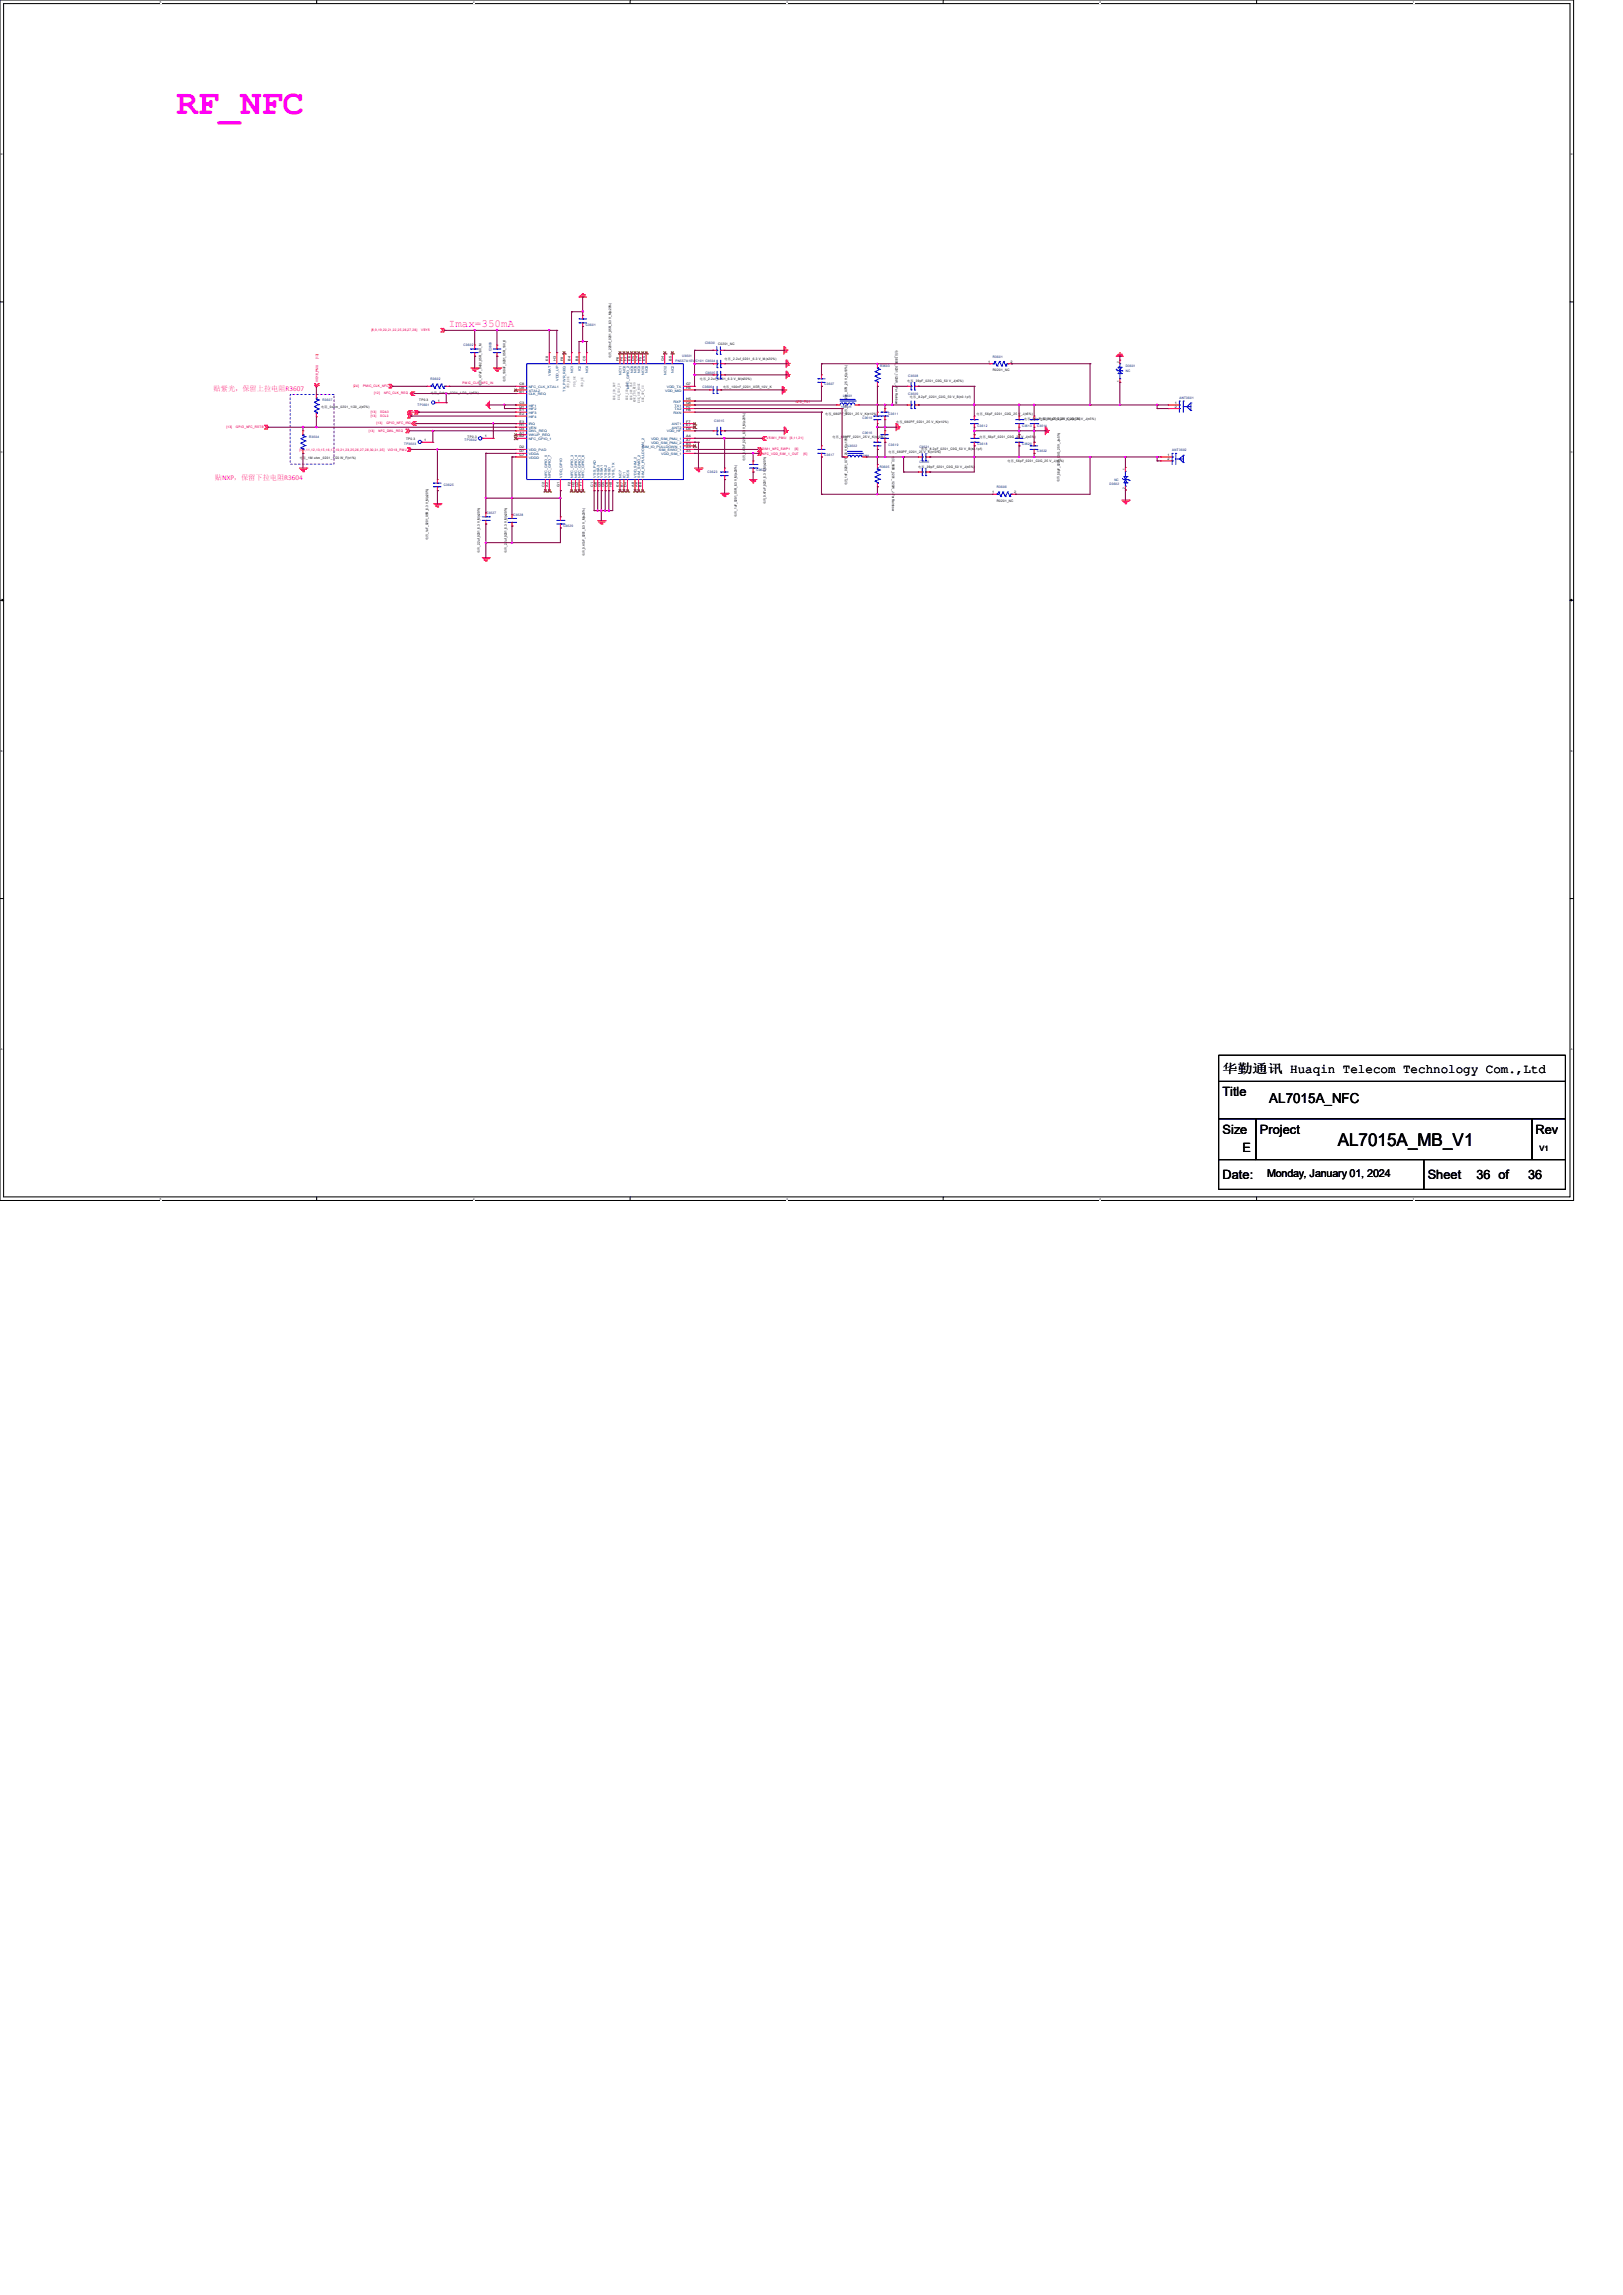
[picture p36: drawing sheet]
<svg xmlns="http://www.w3.org/2000/svg" width="210mm" height="297mm" viewBox="0 0 210 297" stroke-linecap="round" stroke-linejoin="round" font-family="sans-serif">
<defs><g id="words">
<text font-size="4.6" fill="#f0f" x="22.8" y="14.7">RF_NFC</text>
<text font-size="2.3" x="173.1" y="148.3">AL7015A_MB_V1</text>
<text font-size="1.8" x="164.2" y="142.7">AL7015A_NFC</text>
<g font-size="1.7">
<text x="158.2" y="138.9">华勤通讯 Huaqin Telecom Technology Com.,Ltd</text>
<text x="158.2" y="141.9">Title</text>
<text x="158.2" y="146.7">Size</text>
<text x="160.8" y="149.1">E</text>
<text x="163" y="146.7">Project</text>
<text x="198.7" y="146.7">Rev</text>
<text x="158.2" y="152.5">Date:</text>
<text x="184.7" y="152.5">Sheet</text>
<text x="191" y="152.5">36 of</text>
<text x="197.7" y="152.5">36</text>
</g>
<text font-size="1.4" fill="#f0f" x="58.1" y="42.4">Imax=350mA</text>
<text font-size="1.4" x="164" y="152.4">Monday, January 01, 2024</text>
<text font-size="1" x="199.2" y="149">V1</text>
<g font-size=".9" fill="#f0f">
<text x="27.6" y="50.6">贴紫光，保留上拉电阻R3607</text>
<text x="27.8" y="62.1">贴NXP，保留下拉电阻R3604</text>
</g>
<g font-size=".4" fill="#f00">
<text x="41.1" y="46.4" transform="rotate(-90 41.1 46.4)">[13]</text>
<text x="48.1" y="42.9">[8,9,19,20,21,22,25,26,27,28]</text>
<text x="54.5" y="42.9">VSYS</text>
<text x="41.2" y="49.4" transform="rotate(-90 41.2 49.4)">VIO18_PMU</text>
<text x="45.7" y="50.1">[24]</text>
<text x="47" y="50.1">PMIC_CLK_NFC</text>
<text x="48" y="53.4">[13]</text>
<text x="48" y="54">[13]</text>
<text x="48.4" y="51">[12]</text>
<text x="49.2" y="53.4">SDA3</text>
<text x="49.2" y="54">SCL3</text>
<text x="49.7" y="51">NFC_CLK_REQ</text>
<text x="59.9" y="49.7">PMIC_CLK_NFC_IN</text>
<text x="103" y="52.1">NFC_TX1</text>
<text x="29.3" y="55.4">[13]</text>
<text x="30.5" y="55.4">GPIO_NFC_RSTB</text>
<text x="38.7" y="58.3">[5,6,11,12,13,15,16,17,19,21,23,25,26,27,28,30,31,35]</text>
<text x="47.7" y="55.9">[13]</text>
<text x="48.7" y="54.9">[13]</text>
<text x="49" y="55.9">NFC_DWL_REQ</text>
<text x="50" y="54.9">GPIO_NFC_IRQ</text>
<text x="50.2" y="58.3">VIO18_PMU</text>
<text x="98.6" y="58.3">SIM1_NFC_SWP1</text>
<text x="98.7" y="58.8">NFC_VDD_SIM_1_OUT</text>
<text x="99.2" y="56.9">VSIM1_PMU</text>
<text x="102.2" y="56.9">[6,11,21]</text>
<text x="102.8" y="58.3">[6]</text>
<text x="104" y="58.8">[6]</text>
</g>
<g font-size=".4" fill="#000080">
<text x="60" y="44.8">C3602</text>
<text x="63.6" y="45.4" transform="rotate(-90 63.6 45.4)">C3603</text>
<text x="75.8" y="42.2">C3601</text>
<text x="87.4" y="46.9">PN557A1EV/C101 C3604</text>
<text x="88.3" y="46.2">U3601</text>
<text x="91.2" y="44.6">C3630</text>
<text x="113.9" y="47.5">R3603</text>
<text x="128.5" y="46.3">R3601</text>
<text x="145.7" y="47.5">D3601</text>
<text x="41.7" y="51.9">R3607</text>
<text x="54" y="52.5">TP3601</text>
<text x="55.7" y="49.2">R3602</text>
<text x="90.9" y="50.2">C3606</text>
<text x="91.3" y="48.3">C3605</text>
<text x="106.7" y="49.9">C3607</text>
<text x="108.8" y="52.8">160nH</text>
<text x="109.1" y="51.4">L3601</text>
<text x="115" y="53.8">C3611</text>
<text x="117.5" y="51.2">C3609</text>
<text x="117.5" y="48.8">C3608</text>
<text x="145.7" y="48.1">NC</text>
<text x="152.6" y="51.6">ANT3601</text>
<text x="40" y="56.7">R3604</text>
<text x="52.3" y="57.6">TP3603</text>
<text x="60.1" y="57.1">TP3602</text>
<text x="92.4" y="54.6">C3615</text>
<text x="106.7" y="59.1">C3617</text>
<text x="109.7" y="57.9">L3602</text>
<text x="111.1" y="59.1">160NH</text>
<text x="111.6" y="56.2">C3616</text>
<text x="111.6" y="54.3">C3610</text>
<text x="115" y="57.7">C3619</text>
<text x="119" y="57.9">C3621</text>
<text x="119" y="59.9">C3626</text>
<text x="126.5" y="57.6">C3618</text>
<text x="126.5" y="55.2">C3612</text>
<text x="132.3" y="57.6">C3620</text>
<text x="132.3" y="55.2">C3613</text>
<text x="134.2" y="55.2">C3614</text>
<text x="134.2" y="58.5">C3622</text>
<text x="151.7" y="58.4">ANT3602</text>
<text x="57.4" y="63">C3625</text>
<text x="91.6" y="61.2">C3623</text>
<text x="97.9" y="61">C3624</text>
<text x="113.8" y="60.6">R3605</text>
<text x="129" y="63.2">R3606</text>
<text x="143.6" y="62.7">D3602</text>
<text x="144.2" y="62.2">NC</text>
<text x="62.9" y="66.5">C3627</text>
<text x="66.4" y="66.8">C3628</text>
<text x="72.9" y="68.2">C3629</text>
</g>
<g font-size=".4">
<text x="71" y="46.7" transform="rotate(-90 71 46.7)">E8</text>
<text x="71.9" y="46.7" transform="rotate(-90 71.9 46.7)">H3</text>
<text x="72.9" y="46.7" transform="rotate(-90 72.9 46.7)">F8</text>
<text x="73.8" y="46.7" transform="rotate(-90 73.8 46.7)">B4</text>
<text x="74.8" y="46.7" transform="rotate(-90 74.8 46.7)">B8</text>
<text x="75.8" y="46.7" transform="rotate(-90 75.8 46.7)">C5</text>
<text x="79.1" y="46.3" transform="rotate(-90 79.1 46.3)">电容_220nF_0201_X5R_6.3 V_M(±20%)</text>
<text x="80.1" y="46.7" transform="rotate(-90 80.1 46.7)">F6</text>
<text x="80.6" y="46.7" transform="rotate(-90 80.6 46.7)">F4</text>
<text x="81.1" y="46.7" transform="rotate(-90 81.1 46.7)">F3</text>
<text x="81.6" y="46.7" transform="rotate(-90 81.6 46.7)">E6</text>
<text x="82" y="46.7" transform="rotate(-90 82 46.7)">D5</text>
<text x="82.5" y="46.7" transform="rotate(-90 82.5 46.7)">C4</text>
<text x="83" y="46.7" transform="rotate(-90 83 46.7)">F5</text>
<text x="83.5" y="46.7" transform="rotate(-90 83.5 46.7)">E5</text>
<text x="85.9" y="46.7" transform="rotate(-90 85.9 46.7)">G4</text>
<text x="86.9" y="46.7" transform="rotate(-90 86.9 46.7)">B5</text>
<text x="92.9" y="44.6">C0201_NC</text>
<text x="93.8" y="46.6">电容_2.2uf_0201_6.3 V_M(±20%)</text>
<text x="115.9" y="45.3" transform="rotate(90 115.9 45.3)">电阻_560R_0201_1/20W_J-For Rainbow</text>
<text x="127.9" y="46.9">1</text>
<text x="130.8" y="46.9">2</text>
<text x="144.9" y="47" transform="rotate(-90 144.9 47)">2</text>
<text x="41.6" y="52.8">电阻_0ohm_0201_1/20_J(±5%)</text>
<text x="54.2" y="51.9">TP0.3</text>
<text x="55.8" y="50.9">电阻_0ohm_0201_1/20_J(±5%)</text>
<text x="56.6" y="52">1</text>
<text x="62.3" y="50" transform="rotate(-90 62.3 50)">电容_4.7uF_0402_X5R_10V_M</text>
<text x="65.4" y="49.4" transform="rotate(-90 65.4 49.4)">电容_100nF_0201_X5R_10V_K</text>
<text x="67.2" y="50.8">B1</text>
<text x="67.2" y="52.3">C3</text>
<text x="67.2" y="49.9">C8</text>
<text x="67.2" y="52.7">D1</text>
<text x="67.2" y="50.3">D8</text>
<text x="67.2" y="53.2">E1</text>
<text x="67.2" y="53.7">E2</text>
<text x="73.7" y="50.2" transform="rotate(-90 73.7 50.2)">VSS_ESE</text>
<text x="74.5" y="50" transform="rotate(-90 74.5 50)">VDD_SE</text>
<text x="75.4" y="50.1" transform="rotate(-90 75.4 50.1)">VDD_SE</text>
<text x="79.6" y="51.8" transform="rotate(-90 79.6 51.8)">ESE_ISO_RST</text>
<text x="80.2" y="51.7" transform="rotate(-90 80.2 51.7)">ESE_ISO_IO</text>
<text x="81.2" y="51.8" transform="rotate(-90 81.2 51.8)">ESE_ISO_CLK</text>
<text x="81.8" y="51.8" transform="rotate(-90 81.8 51.8)">ESE_SPI_CLK</text>
<text x="82.2" y="52.1" transform="rotate(-90 82.2 52.1)">ESE_ISO_MISO</text>
<text x="82.8" y="52.1" transform="rotate(-90 82.8 52.1)">ESE_SPI_MOSI</text>
<text x="83.3" y="52" transform="rotate(-90 83.3 52)">ESE_SPI_CS</text>
<text x="88.8" y="49.9">G7</text>
<text x="88.8" y="52.3">G8</text>
<text x="88.8" y="50.3">H4</text>
<text x="88.8" y="51.8">H5</text>
<text x="88.8" y="53.2">H6</text>
<text x="88.8" y="52.7">H7</text>
<text x="90.6" y="49.2">电容_2.2uf_0201_6.3 V_M(±20%)</text>
<text x="93.6" y="50.2">电容_100nF_0201_X5R_10V_K</text>
<text x="106.8" y="53.8">电容_680PF_0201_25 V_K(±10%)</text>
<text x="109.6" y="53.7" transform="rotate(-90 109.6 53.7)">电容_1nF_0201_X7R_25 V_K(±10%)</text>
<text x="117.4" y="49.4">电容_39pF_0201_C0G_50 V_J(±5%)</text>
<text x="117.7" y="51.5">电容_8.2pF_0201_C0G_50 V_B(±0.1pf)</text>
<text x="126.4" y="53.7">电容_56pF_0201_C0G_25 V_J(±5%)</text>
<text x="128.5" y="48.1">R0201_NC</text>
<text x="144.9" y="49.4" transform="rotate(-90 144.9 49.4)">1</text>
<text x="152" y="52.3">1</text>
<text x="152" y="52.7">2</text>
<text x="38.8" y="59.4">电阻_1M ohm_0201_1/20 W_F(±1%)</text>
<text x="52.5" y="57">TP0.3</text>
<text x="54.9" y="57.1">1</text>
<text x="60.5" y="56.6">TP0.3</text>
<text x="62.7" y="56.6">1</text>
<text x="67.2" y="56.1">A1</text>
<text x="67.2" y="56.6">B2</text>
<text x="67.2" y="59">C7</text>
<text x="67.2" y="58">D2</text>
<text x="67.2" y="55.6">D3</text>
<text x="67.2" y="58.5">D7</text>
<text x="67.2" y="54.7">E3</text>
<text x="67.2" y="55.2">H1</text>
<text x="88.8" y="58">A3</text>
<text x="88.8" y="56.6">A4</text>
<text x="88.8" y="58.5">A5</text>
<text x="88.8" y="57.1">A7</text>
<text x="88.8" y="57.6">B3</text>
<text x="88.8" y="55.6">D6</text>
<text x="88.8" y="55.2">E7</text>
<text x="88.8" y="54.7">F7</text>
<text x="96.4" y="59.7" transform="rotate(-90 96.4 59.7)">电容_0.47uF_0201_6.3 V_M(±20%)</text>
<text x="107.7" y="56.7">电容_680PF_0201_25 V_K(±10%)</text>
<text x="115" y="58.6">电容_680PF_0201_25 V_K(±10%)</text>
<text x="115.4" y="59" transform="rotate(90 115.4 59)">电阻_560R_0201_1/20W_J-For Rainbow</text>
<text x="116" y="54.7">电容_680PF_0201_25 V_K(±10%)</text>
<text x="119.2" y="58.3">电容_8.2pF_0201_C0G_50 V_B(±0.1pf)</text>
<text x="126.7" y="56.7">电容_56pF_0201_C0G_25 V_J(±5%)</text>
<text x="130.4" y="59.8">电容_56pF_0201_C0G_25 V_J(±5%)</text>
<text x="132.5" y="54.3">电容_56pF_0201_C0G_25 V_J(±5%)</text>
<text x="134.5" y="54.3">电容_56pF_0201_C0G_25 V_J(±5%)</text>
<text x="151.1" y="59">1</text>
<text x="151.1" y="59.5">2</text>
<text x="70.4" y="63" transform="rotate(-90 70.4 63)">C2</text>
<text x="71" y="63" transform="rotate(-90 71 63)">A2</text>
<text x="72.4" y="63" transform="rotate(-90 72.4 63)">G1</text>
<text x="73.8" y="63" transform="rotate(-90 73.8 63)">F2</text>
<text x="74.3" y="63" transform="rotate(-90 74.3 63)">H2</text>
<text x="74.8" y="63" transform="rotate(-90 74.8 63)">G2</text>
<text x="75.3" y="63" transform="rotate(-90 75.3 63)">F1</text>
<text x="76.8" y="63" transform="rotate(-90 76.8 63)">C1</text>
<text x="77.2" y="63" transform="rotate(-90 77.2 63)">G6</text>
<text x="77.7" y="63" transform="rotate(-90 77.7 63)">G3</text>
<text x="78.2" y="63" transform="rotate(-90 78.2 63)">G5</text>
<text x="78.7" y="63" transform="rotate(-90 78.7 63)">C6</text>
<text x="79.2" y="63" transform="rotate(-90 79.2 63)">H8</text>
<text x="80.1" y="63" transform="rotate(-90 80.1 63)">E4</text>
<text x="80.6" y="63" transform="rotate(-90 80.6 63)">B7</text>
<text x="81.1" y="63" transform="rotate(-90 81.1 63)">D4</text>
<text x="82" y="63" transform="rotate(-90 82 63)">A8</text>
<text x="82.5" y="63" transform="rotate(-90 82.5 63)">A6</text>
<text x="83" y="63" transform="rotate(-90 83 63)">B6</text>
<text x="99.1" y="65.3" transform="rotate(-90 99.1 65.3)">电容_0.47uF_0201_6.3 V_M(±20%)</text>
<text x="109.6" y="62.8" transform="rotate(-90 109.6 62.8)">电容_1nF_0201_X7R_25 V_K(±10%)</text>
<text x="118.8" y="60.5">电容_39pF_0201_C0G_50 V_J(±5%)</text>
<text x="128.4" y="63.8">1</text>
<text x="129" y="64.9">R0201_NC</text>
<text x="131.2" y="63.8">2</text>
<text x="137.1" y="62.4" transform="rotate(-90 137.1 62.4)">电容_56pF_0201_C0G_25 V_J(±5%)</text>
<text x="145.6" y="63.2" transform="rotate(-90 145.6 63.2)">2</text>
<text x="145.6" y="60.8" transform="rotate(-90 145.6 60.8)">1</text>
<text x="55.4" y="69.9" transform="rotate(-90 55.4 69.9)">电容_1uF_0201_X5R_6.3 V_M(±20%)</text>
<text x="62.1" y="71.5" transform="rotate(-90 62.1 71.5)">电容_2.2uf_0201_6.3 V_M(±20%)</text>
<text x="65.6" y="71.5" transform="rotate(-90 65.6 71.5)">电容_2.2uf_0201_6.3 V_M(±20%)</text>
<text x="75.7" y="72" transform="rotate(-90 75.7 72)">电容_0.47uF_0201_6.3 V_M(±20%)</text>
<text x="95.3" y="66.8" transform="rotate(-90 95.3 66.8)">电容_1uF_0201_X5R_6.3 V_M(±20%)</text>
</g>
<g font-size=".4" fill="#004080">
<text x="68.4" y="51.1">CLK_REQ</text>
<text x="68.4" y="52.6">HIF1</text>
<text x="68.4" y="50.2">NFC_CLK_XTAL1</text>
<text x="68.4" y="53.1">HIF2</text>
<text x="68.4" y="50.7">XTAL2</text>
<text x="68.4" y="53.6">HIF3</text>
<text x="71.3" y="48.6" transform="rotate(-90 71.3 48.6)">VBAT</text>
<text x="72.3" y="49.3" transform="rotate(-90 72.3 49.3)">VDD_UP</text>
<text x="73.2" y="50.7" transform="rotate(-90 73.2 50.7)">TX_PWR_REQ</text>
<text x="74.2" y="48.3" transform="rotate(-90 74.2 48.3)">NC1</text>
<text x="75.1" y="48" transform="rotate(-90 75.1 48)">IC2</text>
<text x="76.1" y="48.3" transform="rotate(-90 76.1 48.3)">NC4</text>
<text x="80.4" y="48.5" transform="rotate(-90 80.4 48.5)">NC11</text>
<text x="80.9" y="48.3" transform="rotate(-90 80.9 48.3)">NC0</text>
<text x="81.4" y="50.3" transform="rotate(-90 81.4 50.3)">NFC_GPIO_2</text>
<text x="81.9" y="48.3" transform="rotate(-90 81.9 48.3)">NC9</text>
<text x="82.4" y="48.3" transform="rotate(-90 82.4 48.3)">NC6</text>
<text x="82.8" y="48.3" transform="rotate(-90 82.8 48.3)">NC3</text>
<text x="83.4" y="48.5" transform="rotate(-90 83.4 48.5)">NC10</text>
<text x="83.8" y="48.3" transform="rotate(-90 83.8 48.3)">NC8</text>
<text x="86.1" y="50.7">VDD_MID</text>
<text x="86.2" y="48.5" transform="rotate(-90 86.2 48.5)">NC12</text>
<text x="86.3" y="50.2">VDD_TX</text>
<text x="87.2" y="52.1">RXP</text>
<text x="87.2" y="53.6">RXN</text>
<text x="87.2" y="48.3" transform="rotate(-90 87.2 48.3)">NC2</text>
<text x="87.3" y="52.6">TX1</text>
<text x="87.3" y="53.1">TX2</text>
<text x="68.4" y="56.5">WKUP_REQ</text>
<text x="68.4" y="56.9">NFC_GPIO_1</text>
<text x="68.4" y="59.4">VDDD</text>
<text x="68.4" y="58.4">VDD_PAD</text>
<text x="68.4" y="56">DWL_REQ</text>
<text x="68.4" y="58.9">VDDA</text>
<text x="68.4" y="54.1">HIF4</text>
<text x="68.4" y="55">IRQ</text>
<text x="68.4" y="55.5">VEN</text>
<text x="83.1" y="57.9">SIM_IO_PULLDOWN_1</text>
<text x="84.2" y="56.9">VDD_SIM_PMU_1</text>
<text x="84.2" y="57.4">VDD_SIM_PMU_2</text>
<text x="85.3" y="58.4">SIM_SWIO_1</text>
<text x="85.6" y="58.9">VDD_SIM_1</text>
<text x="86.3" y="56">VDD_HF</text>
<text x="87" y="55.5">ANT2</text>
<text x="87" y="55">ANT1</text>
<text x="70.8" y="61.8" transform="rotate(-90 70.8 61.8)">NFC_GPIO_0</text>
<text x="71.3" y="61.8" transform="rotate(-90 71.3 61.8)">NFC_GPIO_7</text>
<text x="72.7" y="61.8" transform="rotate(-90 72.7 61.8)">VDD_GPIO</text>
<text x="74.2" y="61.8" transform="rotate(-90 74.2 61.8)">NFC_GPIO_3</text>
<text x="74.7" y="61.8" transform="rotate(-90 74.7 61.8)">NFC_GPIO_4</text>
<text x="75.1" y="61.8" transform="rotate(-90 75.1 61.8)">NFC_GPIO_5</text>
<text x="75.6" y="61.8" transform="rotate(-90 75.6 61.8)">NFC_GPIO_6</text>
<text x="77.1" y="61.8" transform="rotate(-90 77.1 61.8)">VSS_PAD</text>
<text x="77.6" y="61.8" transform="rotate(-90 77.6 61.8)">VSSA3</text>
<text x="78" y="61.8" transform="rotate(-90 78 61.8)">VSSA1</text>
<text x="78.5" y="61.8" transform="rotate(-90 78.5 61.8)">VSSA2</text>
<text x="79" y="61.8" transform="rotate(-90 79 61.8)">VSSD</text>
<text x="79.5" y="61.8" transform="rotate(-90 79.5 61.8)">VSS_TX</text>
<text x="80.4" y="61.8" transform="rotate(-90 80.4 61.8)">NC7</text>
<text x="80.9" y="61.8" transform="rotate(-90 80.9 61.8)">IC1</text>
<text x="81.4" y="61.8" transform="rotate(-90 81.4 61.8)">NC5</text>
<text x="82.4" y="61.8" transform="rotate(-90 82.4 61.8)">VDD_SIM_2</text>
<text x="82.8" y="61.8" transform="rotate(-90 82.8 61.8)">SIM_SWIO_2</text>
<text x="83.4" y="61.8" transform="rotate(-90 83.4 61.8)">SIM_IO_PULLDOWN_2</text>
</g>
<g font-size=".3">
<text x="20.7" y=".4">5</text>
<text x="61.2" y=".4">4</text>
<text x="101.8" y=".4">3</text>
<text x="142.3" y=".4">2</text>
<text x="182.8" y=".4">1</text>
<text x=".1" y="20.1">D</text>
<text x="203.3" y="20.1">D</text>
<text x=".1" y="58.7">C</text>
<text x="203.3" y="58.7">C</text>
<text x=".1" y="97.3">B</text>
<text x="203.3" y="97.3">B</text>
<text x=".1" y="135.9">A</text>
<text x="203.3" y="135.9">A</text>
<text x="20.7" y="155.3">5</text>
<text x="61.2" y="155.3">4</text>
<text x="101.8" y="155.3">3</text>
<text x="142.3" y="155.3">2</text>
<text x="182.8" y="155.3">1</text>
</g>
</g></defs>
<path d="M0 0h203.6v155.4h-203.6zM.5 .5h202.7v154.4h-202.7z" fill="none" stroke="#000" stroke-width=".13"/>
<g fill="#fff">
<path d="M20.7 .1h.2v.4h-.2z"/>
<path d="M20.7 155h.2v.4h-.2z"/>
</g>
<path d="M41 0v.5M41 154.9v.5" fill="none" stroke="#000" stroke-width=".13"/>
<g fill="#fff">
<path d="M61.2 .1h.2v.4h-.2z"/>
<path d="M61.2 155h.2v.4h-.2z"/>
</g>
<path d="M81.5 0v.5M81.5 154.9v.5" fill="none" stroke="#000" stroke-width=".13"/>
<g fill="#fff">
<path d="M101.8 .1h.1v.4h-.1z"/>
<path d="M101.8 155h.1v.4h-.1z"/>
</g>
<path d="M122 0v.5M122 154.9v.5" fill="none" stroke="#000" stroke-width=".13"/>
<g fill="#fff">
<path d="M142.3 .1h.2v.4h-.2z"/>
<path d="M142.3 155h.2v.4h-.2z"/>
</g>
<path d="M162.6 0v.5M162.6 154.9v.5" fill="none" stroke="#000" stroke-width=".13"/>
<g fill="#fff">
<path d="M182.8 .1h.2v.4h-.2z"/>
<path d="M182.8 155h.2v.4h-.2z"/>
<path d="M.1 19.8h.2v.4h-.2z"/>
<path d="M203.3 19.8h.2v.4h-.2z"/>
<path d="M.1 58.4h.2v.4h-.2z"/>
<path d="M203.3 58.4h.2v.4h-.2z"/>
</g>
<path d="M0 39.1h.5M203.2 39.1h.4" fill="none" stroke="#000" stroke-width=".13"/>
<g fill="#fff">
<path d="M.1 97h.2v.4h-.2z"/>
<path d="M203.3 97h.2v.4h-.2z"/>
</g>
<path d="M0 77.7h.5M203.2 77.7h.4" fill="none" stroke="#000" stroke-width=".13"/>
<path d="M.3 77.6l.2 .1-.2 .1zM203.2 77.7l.2-.1v.2z" fill="#000" stroke="#000" stroke-width=".13"/>
<g fill="#fff">
<path d="M.1 135.6h.2v.4h-.2z"/>
<path d="M203.3 135.6h.2v.4h-.2z"/>
</g>
<path d="M0 116.3h.5M203.2 116.3h.4M157.7 140h44.9v4.8h-44.9zM157.7 136.6h44.9v3.4h-44.9zM157.7 144.8h4.8v5.3h-4.8zM157.7 150.1h26.5v3.8h-26.5zM162.5 144.8h35.7v5.3h-35.7zM184.2 150.1h18.4v3.8h-18.4zM198.2 144.8h4.4v5.3h-4.4z" fill="none" stroke="#000" stroke-width=".13"/>
<path d="M37.5 51.1h5.7v9h-5.7z" fill="none" stroke="#8000ff" stroke-width=".13" stroke-dasharray=".3 .3"/>
<g fill="none" stroke="#f00" stroke-width=".13">
<path d="M74.9 38.4h.1M74.9 38.4h1M75.1 38.3h.1M75.1 38.3h.6M75.2 38.1h.4M75.4 38h.1M75.6 38.1h.1M34.2 55h.1M34.2 55.5h.1M34.2 55l.3 .3-.3 .2M34.5 55.5h.1M34.5 55h.1"/>
<path d="M34.5 55l.2 .3-.2 .2M39.2 58.7h.1M39.2 55.8h.1M39.2 55.8v.5M39.2 58.2v.5M40.7 49.9h.1M40.7 49.7h.1M40.7 49.9l.2 .2 .3-.2M40.7 49.7l.2 .2 .3-.2M40.9 53.9h.1M40.9 51.1h.1M40.9 51.1v.4"/>
<path d="M40.9 53.5v.4M41.2 49.9h.1M41.2 49.7h.1M50.3 49.7h.1M50.3 50.2h.1M50.3 49.7l.2 .3-.2 .2M50.5 50.2h.1M50.5 49.7h.1M50.5 49.7l.3 .3-.3 .2M52.5 55.5h.1M52.5 56h.1M52.5 55.5l.3 .3-.3 .2"/>
<path d="M52.7 53.6h.1M52.7 54.1h.1M52.7 58h.1M52.7 58.4h.1M52.7 53.6l.3 .2-.3 .3M52.7 58l.3 .2-.3 .2M52.8 56h.1M52.8 55.5h.1M52.8 55.5l.2 .3-.2 .2M53 53.1h.1M53 53.6h.1M53 54.1h.1"/>
<path d="M53 58.4h.1M53 58h.1M53 53.1l-.3 .2 .3 .3M53 53.3l.2 .3M53 53.3h.9M53 53.6l.2 .2-.2 .3M53 58l.2 .2-.2 .2M53.2 53.1h.1M53.2 53.6h.1M53.2 53.1l-.2 .2M53.3 50.7h.1M53.3 51.2h.1"/>
<path d="M53.3 50.7l-.2 .2 .2 .3M53.5 54.6h.1M53.5 55h.1M53.5 54.6l-.2 .2 .2 .2M53.6 50.7h.1M53.6 51.2h.1M53.6 50.7l-.3 .2 .3 .3M53.7 53.1h.1M53.7 53.6h.1M53.7 53.1l.2 .2M53.8 54.6h.1M53.8 55h.1"/>
<path d="M53.8 54.6l-.3 .2 .3 .2M53.9 53.6h.1M53.9 53.1h.1M53.9 53.3h.1M53.9 53.1l.3 .2-.3 .3M53.9 53.3l-.2 .3M54.6 57.2h1.4M55.2 50h.1M55.2 50h.5M56 57.2h.1M56.3 52.1h1.4M57.1 42.5h.1"/>
<path d="M57.1 43h.1M57.1 42.5l.2 .3-.2 .2M57.3 43h.1M57.3 42.5h.1M57.3 42.5l.3 .3-.3 .2M57.7 50h.4M57.7 52.1h.1M58.1 50h.1M60.9 47.6h1M61.1 47.8h.7M61.2 47.9h.1M61.2 47.9h.4"/>
<path d="M61.4 48h.1M61.4 44.7h.1M61.4 46.1h.1M61.4 44.7v.5M61.4 45.6v.5M61.5 48h.1M61.8 47.8h.1M61.9 47.6h.1M62.4 56.7h1.4M62.9 52.5h.1M62.9 52.4v.1M63.1 52.2h.1"/>
<path d="M63.1 52.2v.4M63.2 52.7h.1M63.2 52.1v.6M63.3 52.9h.1M63.3 51.9v1M63.8 56.7h.1M63.8 47.6h1M64 47.8h.6M64.1 47.9h.1M64.1 47.9h.4M64.3 48h.1M64.3 44.7h.1"/>
<path d="M64.3 46.1h.1M64.3 44.7v.5M64.3 45.6v.5M64.6 47.8h.1M64.8 47.6h.1M66.7 56.3h.1M66.7 50.9h.1M66.7 56.7h.1M66.7 52.4h.1M66.7 59.1h.1M66.7 50h.1M66.7 52.9h.1"/>
<path d="M66.7 58.2h.1M66.7 55.8h.1M66.7 58.7h.1M66.7 50.5h.1M66.7 53.3h.1M66.7 53.8h.1M66.7 54.8h.1M66.7 55.3h.1M66.7 53.3h1.5M66.7 59.1h1.5M66.7 50h1.5M66.7 52.4h1.5"/>
<path d="M66.7 56.3h1.5M66.7 58.2h1.5M66.7 56.7h1.5M66.7 58.7h1.5M66.7 50.9h1.5M66.7 52.9h1.5M66.7 55.8h1.5M66.7 50.5h1.5M66.7 53.8h1.5M66.7 54.8h1.5M66.7 55.3h1.5M71.1 45.6h.1"/>
<path d="M71.1 45.6v1.5M72.1 45.6h.1M72.1 45.6v1.5M73 45.6h.1M73 45.6v1.5M74 45.6h.1M74 45.6v1.5M74.9 45.6h.1M74.9 45.6v1.5M75.4 40.8h.1M75.4 42.2h.1M75.4 40.8v.5"/>
<path d="M75.4 41.8v.4M75.9 45.6h.1M75.9 45.6v1.5M80.2 45.6h.1M80.2 45.6v1.5M80.7 45.6h.1M80.7 45.6v1.5M81.2 45.6h.1M81.2 45.6v1.5M81.7 45.6h.1M81.7 45.6v1.5M82.2 45.6h.1"/>
<path d="M82.2 45.6v1.5M82.6 45.6h.1M82.6 45.6v1.5M83.1 45.6h.1M83.1 45.6v1.5M83.6 45.6h.1M83.6 45.6v1.5M86 45.6h.1M86 45.6v1.5M87 45.6h.1M87 45.6v1.5M88.4 53.3h1.5"/>
<path d="M88.4 50h1.5M88.4 52.4h1.5M88.4 58.2h1.5M88.4 56.7h1.5M88.4 58.7h1.5M88.4 57.2h1.5M88.4 57.7h1.5M88.4 52.9h1.5M88.4 55.8h1.5M88.4 50.5h1.5M88.4 54.8h1.5M88.4 55.3h1.5"/>
<path d="M88.4 51.9h1.5M89.9 58.2h.1M89.9 56.7h.1M89.9 58.7h.1M89.9 57.2h.1M89.9 57.7h.1M89.9 55.8h.1M89.9 55.3h.1M89.9 54.8h.1M89.9 50h.1M89.9 52.4h.1M89.9 50.5h.1"/>
<path d="M89.9 51.9h.1M89.9 53.3h.1M89.9 52.9h.1M91.8 50.5h.1M91.8 50.5h.5M92.2 45.3h.1M92.2 45.3h.6M92.3 47.1h.1M92.3 55.8h.1M92.3 48.5h.1M92.3 47.1h.5M92.3 55.8h.5"/>
<path d="M92.3 48.5h.5M92.8 50.5h.5M93.2 45.3h.5M93.3 50.5h.1M93.3 47.1h.5M93.3 55.8h.5M93.3 48.5h.5M93.7 45.3h.1M93.8 47.1h.1M93.8 55.8h.1M93.8 48.5h.1M97.5 59.6h.1"/>
<path d="M97.5 59.6v.5M98.1 58.4h.1M98.1 58h.1M98.1 58.9h.1M98.1 58l.2 .2-.2 .2M98.1 58.4l.2 .3-.2 .2M98.3 58.4h.1M98.3 58h.1M98.3 58.9h.1M98.3 58l.3 .2-.3 .2M98.3 58.4l.3 .3-.3 .2M98.8 57h.1"/>
<path d="M98.8 56.5h.1M98.8 56.5l-.2 .2 .2 .3M99.1 56.5h.1M99.1 57h.1M99.1 56.5l-.3 .2 .3 .3M101.2 50h.1M101.2 50v1M101.4 50.2h.1M101.4 50.2v.6M101.4 44.9h.1M101.4 44.9v.9M101.5 55.3h.1"/>
<path d="M101.5 55.3v1M101.5 50.7h.1M101.5 50.3v.4M101.6 45h.1M101.6 45v.7M101.6 55.4h.1M101.6 55.4v.7M101.7 50.5h.1M101.7 46.6h.1M101.7 48h.1M101.7 45.6h.1M101.7 45.2v.4"/>
<path d="M101.7 46.6v1M101.7 48v1M101.8 56h.1M101.8 55.6v.4M101.9 46.7h.1M101.9 48.2h.1M101.9 45.3h.1M101.9 45.3v.1M101.9 46.7v.7M101.9 48.2v.7M101.9 55.7h.1M101.9 55.7v.1"/>
<path d="M102 47.3h.1M102 48.7h.1M102 46.9v.4M102 48.3v.4M102.2 47h.1M102.2 48.5h.1M102.2 47v.1M102.2 48.5v.1M106.3 57.7h.1M106.3 59.1h.1M106.3 48.5h.1M106.3 50h.1"/>
<path d="M106.3 48.5v.5M106.3 49.5v.5M106.3 57.7v.5M106.3 58.7v.4M108.2 52.4h.1M108.2 52.4h.5M109.2 59.1h.1M109.2 59.1h.5M110.7 52.4h.4M111.1 52.4h.1M111.6 59.1h.5M112.1 59.1h.1"/>
<path d="M113.5 56.7h.1M113.5 58.2h.1M113.5 53.3h.1M113.5 54.8h.1M113.5 47.1h.1M113.5 50h.1M113.5 47.1v.5M113.5 49.5v.5M113.5 53.3v.5M113.5 54.3v.5M113.5 56.7v.5M113.5 57.7v.5"/>
<path d="M114.5 55.8h.1M114.5 57.2h.1M114.5 52.9h.1M114.5 54.3h.1M114.5 52.9v.4M114.5 53.8v.5M114.5 55.8v.5M114.5 56.7v.5M116 54.8h.1M116 54.8v1M116.1 54.9h.1M116.1 54.9v.7"/>
<path d="M116.2 55.5h.1M116.2 55.1v.4M116.4 55.2h.1M116.4 55.2v.1M117.4 52.4h.1M117.4 50h.1M117.4 50h.5M117.4 52.4h.5M118.4 50h.4M118.4 52.4h.4M118.8 59.1h.1M118.8 52.4h.1"/>
<path d="M118.8 50h.1M118.8 59.1h.5M119.8 59.1h.5M120.3 59.1h.1M126.1 57.7h.1M126.1 56.3h.1M126.1 53.8h.1M126.1 55.3h.1M126.1 53.8v.5M126.1 54.8v.5M126.1 56.3v.4M126.1 57.2v.5"/>
<path d="M128 47.1h.1M128 47.1h.5M130.4 47.1h.5M130.9 47.1h.1M131.9 56.3h.1M131.9 57.7h.1M131.9 55.3h.1M131.9 53.8h.1M131.9 53.8v.5M131.9 54.8v.5M131.9 56.3v.4M131.9 57.2v.5"/>
<path d="M133.8 55.3h.1M133.8 53.8h.1M133.8 57.2h.1M133.8 58.7h.1M133.8 53.8v.5M133.8 54.8v.5M133.8 57.2v.5M133.8 58.2v.5M135.3 55.3h.1M135.3 55.3v1M135.4 55.4h.1M135.4 55.4v.7"/>
<path d="M135.6 56h.1M135.6 55.6v.4M135.7 55.7h.1M135.7 55.7v.1M144.4 46.1h.1M144.4 46.1h1M144.6 46h.1M144.6 46h.6M144.7 45.8h.4M144.9 45.7h.1M144.9 49.5h.1M144.9 46.6h.1"/>
<path d="M144.9 46.6v.5M144.9 49v.5M145.1 45.8h.1M150.2 59.1h.1M150.2 59.6h.1M150.2 59.1h1.5M150.2 59.6h1.5M151.2 52.4h.1M151.2 52.9h.1M151.2 52.4h1.4M151.2 52.9h1.4M38.7 60.6h1"/>
<path d="M38.9 60.7h.6M39 60.9h.1M39 60.9h.4M39.2 61h.1M39.3 61h.1M39.5 60.7h.1M39.7 60.6h.1M56.1 65.2h1M56.3 65.3h.6M56.4 65.5h.1M56.4 65.5h.4M56.6 65.6h.1"/>
<path d="M56.6 62.1h.1M56.6 63.5h.1M56.6 62.1v.4M56.6 63v.5M56.9 65.3h.1M57.1 65.2h.1M62.4 72.2h.9M62.5 72.3h.7M62.7 72.5h.1M62.7 72.5h.4M62.8 72.6h.1M62.9 67.8h.1"/>
<path d="M62.9 66.4h.1M62.9 66.4v.5M62.9 67.4v.4M62.9 72.6h.1M63.2 72.3h.1M63.3 72.2h.1M66.3 68.1h.1M66.3 66.6h.1M66.3 66.6v.5M66.3 67.6v.5M70.6 63.5h.1M70.6 62.1v1.4"/>
<path d="M71.1 63.5h.1M71.1 62.1v1.4M72.5 63.5h.1M72.5 68.3h.1M72.5 66.9h.1M72.5 62.1v1.4M72.5 66.9v.5M72.5 67.8v.5M74 63.5h.1M74 62.1v1.4M74.5 63.5h.1M74.5 62.1v1.4"/>
<path d="M74.9 63.5h.1M74.9 62.1v1.4M75.4 63.5h.1M75.4 62.1v1.4M76.9 63.5h.1M76.9 62.1v1.4M77.3 63.5h.1M77.3 67.4h1M77.3 62.1v1.4M77.5 67.6h.6M77.6 67.7h.1M77.6 67.7h.4"/>
<path d="M77.8 67.8h.1M77.8 63.5h.1M77.8 62.1v1.4M77.9 67.8h.1M78.1 67.6h.1M78.3 67.4h.1M78.3 63.5h.1M78.3 62.1v1.4M78.8 63.5h.1M78.8 62.1v1.4M79.3 63.5h.1M79.3 62.1v1.4"/>
<path d="M80.2 63.5h.1M80.2 62.1v1.4M80.7 63.5h.1M80.7 62.1v1.4M81.2 63.5h.1M81.2 62.1v1.4M82.2 63.5h.1M82.2 62.1v1.4M82.6 63.5h.1M82.6 62.1v1.4M83.1 63.5h.1M83.1 62.1v1.4"/>
<path d="M89.9 60.6h.9M90 60.7h.7M90.2 60.9h.1M90.2 60.9h.4M90.3 61h.1M90.4 61h.1M90.7 60.7h.1M90.8 60.6h.1M93.3 63.8h.9M93.4 64h.7M93.6 64.1h.1M93.6 64.1h.3"/>
<path d="M93.7 64.3h.1M93.8 60.6h.1M93.8 62.1h.1M93.8 60.6v.5M93.8 61.6v.5M93.8 64.3h.1M94.1 64h.1M94.2 63.8h.1M97 62.1h.1M97 62.1h1M97.1 62.2h.1M97.1 62.2h.7"/>
<path d="M97.3 62.3h.4M97.4 62.5h.1M97.5 61.1h.1M97.5 60.6v.5M97.7 62.3h.1M113.5 63h.1M113.5 60.1h.1M113.5 60.1v.5M113.5 62.5v.5M118.8 61.1h.1M118.8 61.1h.5M119.8 61.1h.5"/>
<path d="M120.3 61.1h.1M128.5 64h.1M128.5 64h.5M130.9 64h.5M131.4 64h.1M145.2 64.7h.9M145.3 64.9h.7M145.5 65h.1M145.5 65h.3M145.6 65.2h.1M145.6 60.5h.1M145.6 63.4h.1"/>
<path d="M145.6 60.5v.5M145.6 62.9v.5M145.7 65.2h.1M146 64.9h.1M146.1 64.7h.1"/>
</g>
<g fill="none" stroke="#00f" stroke-width=".13">
<path d="M38.9 56.8h.1M38.9 57.4h.1M38.9 58h.1M38.9 56.8l.6 .3M38.9 57.4l.6 .3M38.9 58l.3 .1M39.2 56.3h.1M39.2 58.2h.1M39.2 56.4h.1M39.2 58.1h.1M39.2 56.3v.1M39.2 58.1v.1"/>
<path d="M39.2 56.4l.3 .1M39.5 56.5h.1M39.5 57.1h.1M39.5 57.7h.1M39.5 56.5l-.6 .3M39.5 57.1l-.6 .3M39.5 57.7l-.6 .3M40.7 52.1h.1M40.7 52.6h.1M40.7 53.2h.1M40.7 52.1l.5 .3M40.7 52.6l.5 .3"/>
<path d="M40.7 53.2l.2 .1M40.9 51.5h.1M40.9 53.5h.1M40.9 51.7h.1M40.9 53.3h.1M40.9 51.5v.2M40.9 53.3v.2M40.9 51.7l.3 .1M41.2 51.8h.1M41.2 52.4h.1M41.2 52.9h.1M41.2 51.8l-.5 .3"/>
<path d="M41.2 52.4l-.5 .2M41.2 52.9l-.5 .3M54.6 57.2h.1M55.7 50h.1M55.8 50h.1M56 49.7h.1M56 49.7l.3 .5M56 49.7l-.2 .3M56.3 50.2h.1M56.3 52.1h.1M56.6 49.7h.1M56.6 49.7l.3 .5"/>
<path d="M56.6 49.7l-.3 .5M56.9 50.2h.1M57.1 49.7h.1M57.1 49.7l.3 .5M57.1 49.7l-.2 .5M57.4 50.2h.1M57.5 50h.1M57.5 50h.2M57.5 50l-.1 .2M57.7 50h.1M60.9 45.2h.1M60.9 45.6h.1"/>
<path d="M60.9 45.2h1M60.9 45.6h1M61.4 45.2h.1M61.4 45.6h.1M62.4 56.7h.1M63.8 45.2h.1M63.8 45.6h.1M63.8 45.2h1M63.8 45.6h1M64.3 45.2h.1M64.3 45.6h.1M68.2 47.1h20.2v15h-20.2z"/>
<path d="M74.9 41.3h.1M74.9 41.8h.1M74.9 41.3h1M74.9 41.8h1M75.4 41.3h.1M75.4 41.8h.1M92.3 50.5h.1M92.3 50.9h.1M92.3 50v.9M92.8 45.3h.1M92.8 45.8h.1M92.8 44.9v.9"/>
<path d="M92.8 47.1h.1M92.8 47.6h.1M92.8 50.9h.1M92.8 50.5h.1M92.8 55.8h.1M92.8 56.3h.1M92.8 48.5h.1M92.8 49h.1M92.8 46.6v1M92.8 48v1M92.8 50v.9M92.8 55.3v1"/>
<path d="M93.2 45.8h.1M93.2 45.3h.1M93.2 44.9v.9M93.3 47.6h.1M93.3 47.1h.1M93.3 56.3h.1M93.3 55.8h.1M93.3 49h.1M93.3 48.5h.1M93.3 46.6v1M93.3 48v1M93.3 55.3v1"/>
<path d="M105.8 58.2h.1M105.8 58.7h.1M105.8 49h.1M105.8 49.5h.1M105.8 58.2h1M105.8 58.7h1M105.8 49h1M105.8 49.5h1M106.3 58.2h.1M106.3 58.7h.1M106.3 49h.1M106.3 49.5h.1"/>
<path d="M108.7 51.7h.1M108.7 51.9h2M108.7 51.7h2M109.1 52.4v-.2h-.2h-.1l-.1 .2M109.6 52.4v-.2l-.2-.1-.2 .1v.2M109.7 58.4h.1M109.7 59.1l.2-.2 .2 .2M109.7 58.7h1.9M109.7 58.4h1.9M110.1 52.4v-.2h-.2h-.2v.2M110.2 59.1v-.1l.2-.1 .2 .2M110.6 52.4v-.2l-.2-.1-.2 .1v.2"/>
<path d="M110.7 51.9h.1M110.7 59.1l.2-.2 .2 .2M111.1 59.1l.2-.2 .2 .2M111.6 58.7h.1M113.1 57.2h.1M113.1 57.7h.1M113.1 53.8h.1M113.1 54.3h.1M113.1 57.2h.9M113.1 54.3h.9M113.1 57.7h.9M113.1 53.8h1.9"/>
<path d="M113.2 49.3h.1M113.2 48.7h.1M113.2 48.1h.1M113.2 49.3l.3 .1M113.2 48.7l.6 .3M113.2 48.1l.6 .3M113.5 57.2h.1M113.5 57.7h.1M113.5 53.8h.1M113.5 54.3h.1M113.5 49.5h.1M113.5 47.6h.1"/>
<path d="M113.5 49.4h.1M113.5 47.7h.1M113.5 47.6v.1M113.5 49.4v.1M113.5 47.7l.3 .1M113.8 49h.1M113.8 48.4h.1M113.8 47.8h.1M113.8 49l-.6 .3M113.8 48.4l-.6 .3M113.8 47.8l-.6 .3M114 56.3h.1"/>
<path d="M114 56.7h.1M114 53.3h.1M114 53.8h.1M114 56.7h1M114 56.3h1M114 53.3h1M114.5 56.3h.1M114.5 56.7h.1M114.5 53.3h.1M114.5 53.8h.1M117.9 52.4h.1M117.9 52.9h.1"/>
<path d="M117.9 50h.1M117.9 50.5h.1M117.9 49.5v1M117.9 51.9v1M118.4 52.9h.1M118.4 52.4h.1M118.4 50.5h.1M118.4 50h.1M118.4 49.5v1M118.4 51.9v1M119.3 59.1h.1M119.3 59.6h.1"/>
<path d="M119.3 58.7v.9M119.8 59.6h.1M119.8 59.1h.1M119.8 58.7v.9M125.6 54.3h.1M125.6 54.8h.1M125.6 56.7h1M125.6 57.2h1M125.6 54.8h1M125.6 54.3h1M126.1 57.2h.1M126.1 56.7h.1"/>
<path d="M126.1 54.3h.1M126.1 54.8h.1M126.6 57.2h.1M126.6 56.7h.1M128.5 47.1h.1M128.6 47.1h.1M128.7 46.8h.1M128.7 46.8l.3 .6M128.7 46.8l-.1 .3M129 47.4h.1M129.3 46.8h.1M129.3 46.8l.3 .6"/>
<path d="M129.3 46.8l-.3 .6M129.6 47.4h.1M129.9 46.8h.1M129.9 46.8l.3 .6M129.9 46.8l-.3 .6M130.2 47.4h.1M130.3 47.1h.1M130.3 47.1l-.1 .3M130.4 47.1h.1M131.4 56.7h.1M131.4 57.2h.1M131.4 56.7h1"/>
<path d="M131.4 57.2h1M131.4 54.8h1M131.4 54.3h1M131.9 56.7h.1M131.9 57.2h.1M131.9 54.8h.1M131.9 54.3h.1M132.4 54.8h.1M132.4 54.3h.1M133.3 57.7h.1M133.3 58.2h.1M133.3 58.2h1"/>
<path d="M133.3 54.8h1M133.3 54.3h1M133.3 57.7h1M133.8 54.8h.1M133.8 54.3h.1M133.8 57.7h.1M133.8 58.2h.1M134.3 54.8h.1M134.3 54.3h.1M144.4 47.8h.1M144.4 47.8l.2 .2M144.6 48h.1"/>
<path d="M144.6 48h.6M144.7 47.5h.1M144.7 48.3h.1M144.7 47.5l.2 .4M144.7 47.5h.4M144.7 48.3h.4M144.9 47.1h.1M144.9 49h.1M144.9 47.9h.1M144.9 48h.1M144.9 47.1v.5M144.9 47.9v.2"/>
<path d="M144.9 48.3v.7M144.9 48l-.2 .3M144.9 48l.2 .3M145.1 47.5h.1M145.1 48.3h.1M145.1 47.5l-.2 .4M145.2 48h.1M151.7 59.6h.1M151.7 59.1h.1M151.7 58.7h.1M151.7 58.7v1.4M152.1 58.7h.1"/>
<path d="M152.1 59.4h1M152.1 58.7v1.4M152.6 59.4h.1M152.6 52.9h.1M152.6 52.4h.1M152.6 51.9h.1M152.6 59.4l.5 .5M152.6 51.9v1.4M153.1 59.9h.1M153.1 58.9h.1M153.1 51.9h.1M153.1 51.9v1.4"/>
<path d="M153.1 58.9v1M153.1 58.9l-.5 .5M153.1 52.6h1M153.6 52.6h.1M153.6 52.6l.5 .5M154.1 53.1h.1M154.1 52.2h.1M154.1 52.2v.9M154.1 52.2l-.5 .4M56.1 62.5h.1M56.1 63h.1M56.1 62.5h1"/>
<path d="M56.1 63h1M56.6 62.5h.1M56.6 63h.1M62.4 67.4h.9M62.4 66.9h.9M62.9 67.4h.1M62.9 66.9h.1M63.3 67.4h.1M63.3 66.9h.1M65.7 67.6h1M65.7 67.1h1M66.3 67.6h.1"/>
<path d="M66.3 67.1h.1M66.7 67.6h.1M66.7 67.1h.1M72.1 67.4h.9M72.1 67.8h.9M72.5 67.8h.1M72.5 67.4h.1M73 67.8h.1M73 67.4h.1M93.3 61.1h.1M93.3 61.6h.1M93.3 61.1h.9"/>
<path d="M93.3 61.6h.9M93.8 61.1h.1M93.8 61.6h.1M97 60.1h1M97 60.6h1M97.5 60.1h.1M97.5 60.6h.1M98 60.1h.1M98 60.6h.1M113.2 61.1h.1M113.2 61.7h.1M113.2 62.3h.1"/>
<path d="M113.2 61.1l.6 .3M113.2 61.7l.6 .3M113.2 62.3l.3 .1M113.5 60.6h.1M113.5 62.5h.1M113.5 60.7h.1M113.5 62.4h.1M113.5 60.6v.1M113.5 62.4v.1M113.5 60.7l.3 .1M113.8 60.8h.1M113.8 61.4h.1"/>
<path d="M113.8 62h.1M113.8 60.8l-.6 .3M113.8 61.4l-.6 .3M113.8 62l-.6 .3M119.3 61.1h.1M119.3 61.6h.1M119.3 60.6v1M119.8 61.6h.1M119.8 61.1h.1M119.8 60.6v1M129 64h.1M129.1 64h.1"/>
<path d="M129.2 63.7h.1M129.2 63.7l.3 .6M129.2 63.7l-.1 .3M129.5 64.3h.1M129.8 63.7h.1M129.8 63.7l.3 .6M129.8 63.7l-.3 .6M130.1 64.3h.1M130.4 63.7h.1M130.4 63.7l.3 .6M130.4 63.7l-.3 .6M130.7 64.3h.1"/>
<path d="M130.8 64h.1M130.8 64l-.1 .3M130.9 64h.1M145.2 61.9l.2 .2M145.4 62.1h.1M145.4 62.1h.6M145.5 62.5h.1M145.5 61.7h.1M145.5 62.5h.3M145.5 61.7l.1 .3M145.5 61.7h.3M145.6 62.9h.1"/>
<path d="M145.6 61h.1M145.6 62.1h.1M145.6 62h.1M145.6 61v.7M145.6 61.9v.2M145.6 62.4v.5M145.6 62.1l-.1 .4M145.6 62.1l.2 .4M145.8 62.5h.1M145.8 61.7h.1M145.8 61.7l-.2 .3M146 62.1h.1"/>
<path d="M146 62.1l.1 .1M146.1 62.2h.1"/>
<circle cx="54.3" cy="57.2" r=".21"/>
<circle cx="56" cy="52.1" r=".21"/>
<circle cx="62.1" cy="56.7" r=".22"/>
</g>
<g fill="none" stroke="#804000" stroke-width=".13">
<path d="M66.5 56.4h.1M66.5 56.9h.1M66.5 50.6h.1M66.6 56.1l.3 .3M66.6 56.6l.3 .3M66.6 50.3l.3 .3M66.8 56.1l-.3 .3M66.8 56.6l-.3 .3M66.8 50.3l-.3 .3M66.9 56.4h.1M66.9 56.9h.1M66.9 50.6h.1"/>
<path d="M72.8 45.8h.1M72.9 45.5l.3 .3M73.1 45.5l-.3 .3M73.2 45.8h.1M80.1 45.8h.1M80.1 45.5l.3 .3M80.3 45.5l-.2 .3M80.4 45.8h.1M80.6 45.8h.1M80.6 45.5l.3 .3M80.9 45.5l-.3 .3M80.9 45.8h.1"/>
<path d="M81 45.8h.1M81.1 45.5l.3 .3M81.3 45.5l-.3 .3M81.4 45.8h.1M81.5 45.8h.1M81.6 45.5l.3 .3M81.8 45.5l-.3 .3M81.9 45.8h.1M82 45.8h.1M82 45.5l.3 .3M82.3 45.5l-.3 .3M82.3 45.8h.1"/>
<path d="M82.5 45.8h.1M82.5 45.5l.3 .3M82.8 45.5l-.3 .3M82.8 45.8h.1M83 45.8h.1M83 45.5l.3 .3M83.3 45.5l-.3 .3M83.3 45.8h.1M83.4 45.8h.1M83.5 45.5l.3 .3M83.7 45.5l-.3 .3M83.8 45.8h.1"/>
<path d="M85.9 45.8h.1M85.9 45.5l.3 .3M86.1 45.5l-.2 .3M86.2 45.8h.1M86.8 45.8h.1M86.9 45.5l.3 .3M87.1 45.5l-.3 .3M87.2 45.8h.1M89.7 57.9h.1M89.7 55.5h.1M89.7 55h.1M89.7 57.6l.3 .3"/>
<path d="M89.7 55.2l.3 .3M89.7 54.7l.3 .3M90 57.6l-.3 .3M90 54.7l-.3 .3M90 55.2l-.3 .3M90 57.9h.1M90 55.5h.1M90 55h.1M70.4 63.7h.1M70.4 63.4l.3 .3M70.7 63.4l-.3 .3M70.7 63.7h.1"/>
<path d="M70.9 63.7h.1M71 63.4l.2 .3M71.2 63.4l-.3 .3M71.2 63.7h.1M73.8 63.7h.1M73.8 63.4l.3 .3M74.1 63.4l-.3 .3M74.1 63.7h.1M74.3 63.7h.1M74.3 63.4l.3 .3M74.6 63.4l-.3 .3M74.6 63.7h.1"/>
<path d="M74.8 63.7h.1M74.8 63.4l.3 .3M75.1 63.4l-.3 .3M75.1 63.7h.1M75.2 63.7h.1M75.3 63.4l.3 .3M75.5 63.4l-.3 .3M75.6 63.7h.1M80.1 63.7h.1M80.1 63.4l.3 .3M80.3 63.4l-.2 .3M80.4 63.7h.1"/>
<path d="M80.6 63.7h.1M80.6 63.4l.3 .3M80.9 63.4l-.3 .3M80.9 63.7h.1M81 63.7h.1M81.1 63.4l.3 .3M81.3 63.4l-.3 .3M81.4 63.7h.1M82 63.7h.1M82 63.4l.3 .3M82.3 63.4l-.3 .3M82.3 63.7h.1"/>
<path d="M82.5 63.7h.1M82.5 63.4l.3 .3M82.8 63.4l-.3 .3M82.8 63.7h.1M83 63.7h.1M83 63.4l.3 .3M83.3 63.4l-.3 .3M83.3 63.7h.1"/>
</g>
<g fill="none" stroke="#800040" stroke-width=".13">
<path d="M75.4 38.4h.1M75.4 38.4v2.4M34.7 55.3h32M39.2 58.7h.1M39.2 55.3h.1M39.2 55.3v.5M39.2 58.7v1.9M40.9 55.3h.1M40.9 51.1h.1M40.9 50.1v1M40.9 53.9v1.4M50.8 50h.1"/>
<path d="M50.8 50h4.4M53 55.8h13.7M53.2 53.8h.1M53.2 58.2h.1M53.2 53.8h13.5M53.2 58.2h13.5M53.6 50.9h13.1M53.8 54.8h12.9M54.2 53.3h.1M54.2 53.3h12.5M56 55.8h.1M56 55.8v1.4"/>
<path d="M56.6 58.2h.1M56.6 58.2v3.9M57.6 42.8h.1M57.6 42.8h14.5M57.7 50.9h.1M57.7 52.1h.1M57.7 50.9v1.2M58.1 50h.1M58.1 50h8.6M61.4 42.8h.1M61.4 46.1h.1M61.4 42.8v1.9"/>
<path d="M61.4 46.1v1.5M62.9 58.7h.1M62.9 58.7v7.7M62.9 58.7h3.8M63.3 52.4h3.4M63.8 54.8h.1M63.8 54.8v1.9M64.3 42.8h.1M64.3 46.1h.1M64.3 42.8v1.9M64.3 46.1v1.5M65.3 52.4h.1"/>
<path d="M65.3 52.9h.1M65.3 52.4v.5M65.3 52.9h1.4M66.3 59.1h.1M66.3 59.1v7.5M66.3 59.1h.4M66.7 50.9h.1M66.7 52.4h.1M66.7 54.8h.1M66.7 55.3h.1M71.1 42.8h.1M71.1 42.8v2.8"/>
<path d="M72.1 42.8h.1M72.1 42.8v2.8M74 40.3h.1M74 40.3v5.3M74 40.3h1.4M74.9 44.2h.1M74.9 44.2v1.4M74.9 44.2h1M75.4 40.3h.1M75.4 42.2h.1M75.4 44.2h.1M75.4 42.2v2"/>
<path d="M75.9 44.2h.1M75.9 44.2v1.4M89.9 47.1h.1M89.9 48.5h.1M89.9 50.5h.1M89.9 51.9h.1M89.9 52.4h.1M89.9 55.8h.1M89.9 56.7h.1M89.9 57.2h.1M89.9 58.2h.1M89.9 45.3h.1"/>
<path d="M89.9 47.1h2.4M89.9 45.3v4.7M89.9 48.5h2.4M89.9 50.5h1.9M89.9 52.4h18.3M89.9 52.9h19.1M89.9 53.3h16.4M89.9 55.8h2.4M89.9 56.7h8.7M89.9 57.2h.5M89.9 58.2h8.2M89.9 58.7h8.2"/>
<path d="M89.9 45.3h2.3M90.4 57.2h.1M90.4 57.2v3.4M92.2 45.3h.1M93.3 50.5h.1M93.3 50.5h7.9M93.7 45.3h7.7M93.8 55.8h.1M93.8 56.7h.1M93.8 47.1h7.9M93.8 48.5h7.9M93.8 55.8h7.7"/>
<path d="M93.8 56.7v3.9M97.5 58.7h.1M97.5 58.7v.9M98.1 58.7h.1M101.2 50.5h.1M101.4 45.3h.1M101.7 47.1h.1M101.7 48.5h.1M106.3 47.1h.1M106.3 50h.1M106.3 53.3h.1M106.3 59.1h.1"/>
<path d="M106.3 47.1h21.7M106.3 47.1v1.4M106.3 50v1.9h-16.4M106.3 53.3v4.4M106.3 59.1v4.9M109 52.9h.1M109 59.1h.1M109 52.9v6.2M109 59.1h.2M111.1 52.4h6.3M112.1 59.1h6.7M113.5 47.1h.1"/>
<path d="M113.5 50h.1M113.5 52.4h.1M113.5 55.3h.1M113.5 56.7h.1M113.5 58.2h.1M113.5 59.1h.1M113.5 50v3.3M113.5 54.8v1.9M113.5 58.2v1.9M113.5 55.3h2.5M114.5 52.4h.1M114.5 55.3h.1"/>
<path d="M114.5 57.2h.1M114.5 59.1h.1M114.5 52.4v.5M114.5 54.3v1.5M114.5 57.2v1.9M115.5 50h.1M115.5 52.4h.1M115.5 50h1.9M115.5 50v2.4M116 55.3h.1M116.9 59.1h.1M116.9 59.1v2"/>
<path d="M118.8 50h.1M118.8 52.4h.1M118.8 50h7.3M118.8 52.4h32.4M120.3 59.1h.1M120.3 59.1h29.9M126.1 50h.1M126.1 52.4h.1M126.1 55.8h.1M126.1 56.3h.1M126.1 57.7h.1M126.1 59.1h.1"/>
<path d="M126.1 50v3.8M126.1 55.3v1M126.1 57.7v3.4h-5.8M126.1 55.8h9.2M130.9 47.1h.1M130.9 47.1h10.2M131.9 52.4h.1M131.9 55.8h.1M131.9 56.3h.1M131.9 57.7h.1M131.9 52.4v1.4M131.9 55.3v1"/>
<path d="M131.9 57.7v1.4M133.8 52.4h.1M133.8 55.8h.1M133.8 57.2h.1M133.8 58.7h.1M133.8 59.1h.1M133.8 52.4v1.4M133.8 55.3v1.9M133.8 58.7v.4M135.3 55.8h.1M141.1 47.1h.1M141.1 52.4h.1"/>
<path d="M141.1 59.1h.1M141.1 47.1v5.3M141.1 59.1v4.9h-9.7M144.9 46.1h.1M144.9 49.5h.1M144.9 52.4h.1M144.9 46.1v.5M144.9 49.5v2.9M145.6 59.1h.1M145.6 59.1v1.4M149.7 52.4h.1M149.7 52.9h.1"/>
<path d="M149.7 59.1h.1M149.7 59.6h.1M149.7 52.4v.5M149.7 59.1v.5M149.7 52.9h1.5M149.7 59.6h.5M56.6 63.5h.1M56.6 63.5v1.7M62.9 64.5h.1M62.9 67.8h.1M62.9 70.2h.1M62.9 67.8v4.4"/>
<path d="M62.9 64.5h9.6M66.3 64.5h.1M66.3 68.1h.1M66.3 70.2h.1M66.3 68.1v2.1M72.5 63.5h.1M72.5 64.5h.1M72.5 68.3h.1M72.5 63.5v3.4M72.5 68.3v1.9h-9.6M76.9 63.5h.1M76.9 66.1h.1"/>
<path d="M76.9 63.5v2.6M77.3 63.5h.1M77.3 66.1h.1M77.3 63.5v2.6M77.8 63.5h.1M77.8 66.1h.1M77.8 63.5v3.9M78.3 63.5h.1M78.3 66.1h.1M78.3 63.5v2.6M78.8 63.5h.1M78.8 66.1h.1"/>
<path d="M78.8 63.5v2.6M79.3 63.5h.1M79.3 63.5v2.6h-2.4M93.8 62.1h.1M93.8 62.1v1.7M97.5 61.1h.1M97.5 61.1v1M106.3 64h.1M106.3 64h22.2M113.5 63h.1M113.5 64h.1M113.5 63v1"/>
<path d="M116.9 61.1h.1M116.9 61.1h1.9M120.3 61.1h.1M131.4 64h.1M145.6 63.4h.1M145.6 63.4v1.3"/>
</g>
<g fill="#f0f" stroke="#f0f" stroke-width=".13">
<circle cx="75.4" cy="40.3" r=".08"/>
<circle cx="75.4" cy="44.2" r=".08"/>
<circle cx="64.3" cy="42.7" r=".08"/>
<circle cx="61.4" cy="42.7" r=".06"/>
<circle cx="71.1" cy="42.7" r=".06"/>
<circle cx="89.9" cy="47.1" r=".08"/>
<circle cx="113.5" cy="47.1" r=".06"/>
<circle cx="141" cy="52.4" r=".06"/>
<circle cx="89.9" cy="48.5" r=".08"/>
<circle cx="113.5" cy="52.4" r=".06"/>
<circle cx="57.7" cy="50.9" r=".06"/>
<circle cx="65.3" cy="52.4" r=".06"/>
<circle cx="114.5" cy="52.4" r=".06"/>
<circle cx="115.4" cy="52.4" r=".08"/>
<circle cx="131.9" cy="52.4" r=".08"/>
<circle cx="126.1" cy="52.4" r=".08"/>
<circle cx="133.8" cy="52.4" r=".06"/>
<circle cx="149.7" cy="52.4" r=".06"/>
<circle cx="144.9" cy="52.4" r=".06"/>
<circle cx="63.8" cy="54.8" r=".06"/>
<circle cx="113.5" cy="55.3" r=".06"/>
<circle cx="114.5" cy="55.3" r=".06"/>
<circle cx="56" cy="55.8" r=".06"/>
<circle cx="126.1" cy="55.8" r=".08"/>
<circle cx="131.9" cy="55.8" r=".08"/>
<circle cx="133.8" cy="55.8" r=".06"/>
<circle cx="93.7" cy="56.7" r=".08"/>
<circle cx="114.5" cy="59.1" r=".06"/>
<circle cx="126.1" cy="59.1" r=".08"/>
<circle cx="56.6" cy="58.2" r=".06"/>
<circle cx="113.5" cy="59.1" r=".06"/>
<circle cx="62.8" cy="64.4" r=".06"/>
<circle cx="97.5" cy="58.7" r=".08"/>
<circle cx="133.8" cy="59.1" r=".06"/>
<circle cx="116.9" cy="59.1" r=".06"/>
<circle cx="131.9" cy="59.1" r=".08"/>
<circle cx="141" cy="59.1" r=".06"/>
<circle cx="145.6" cy="59.1" r=".06"/>
<circle cx="149.7" cy="59.1" r=".06"/>
<circle cx="77.3" cy="66.1" r=".06"/>
<circle cx="77.8" cy="66.1" r=".08"/>
<circle cx="78.3" cy="66.1" r=".06"/>
<circle cx="78.8" cy="66.1" r=".08"/>
<circle cx="113.5" cy="64" r=".06"/>
<circle cx="66.2" cy="64.4" r=".06"/>
<circle cx="72.5" cy="64.4" r=".06"/>
<circle cx="62.8" cy="70.2" r=".06"/>
<circle cx="66.2" cy="70.2" r=".06"/>
<circle cx="39.2" cy="55.3" r=".08"/>
<circle cx="40.9" cy="55.3" r=".08"/>
</g>
<use href="#words"/>
</svg>
